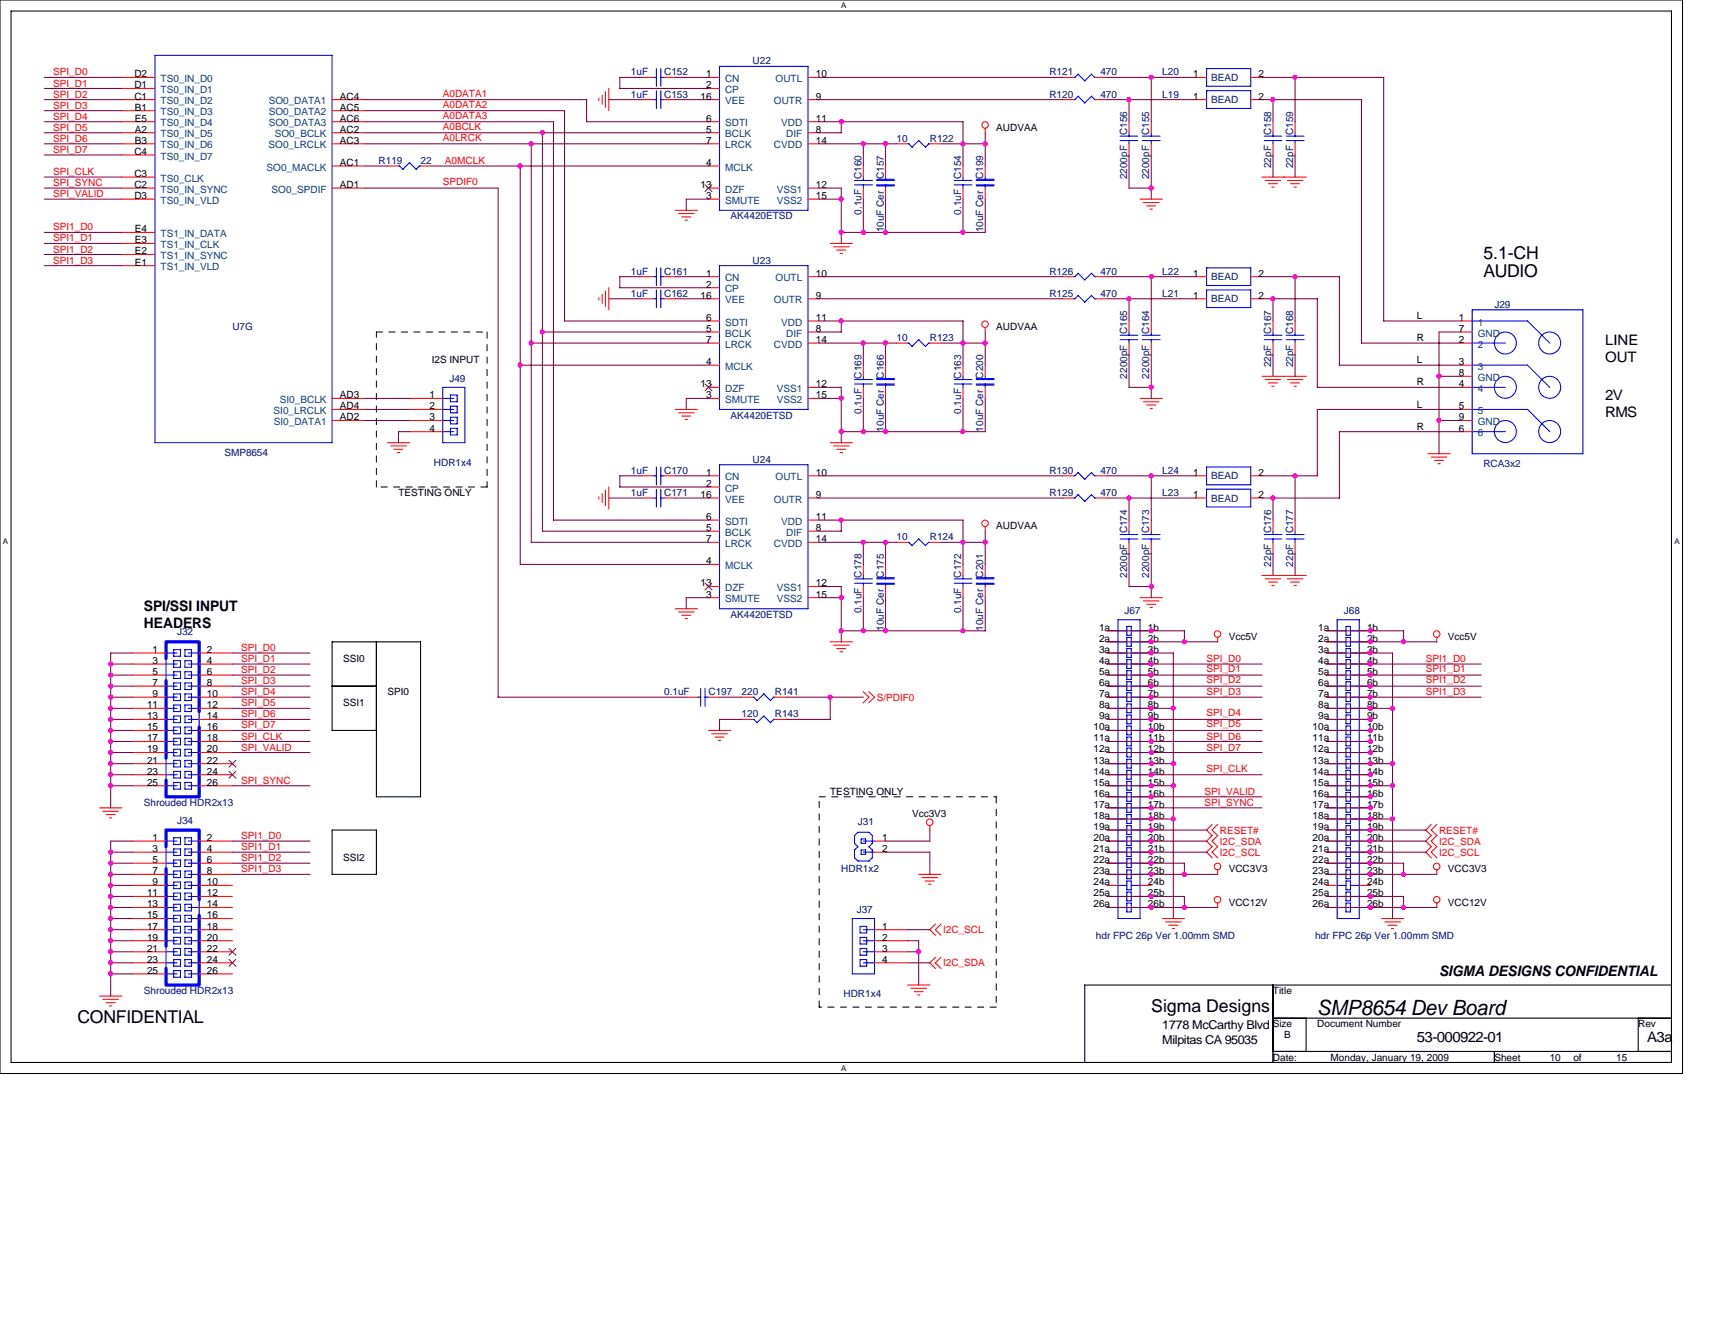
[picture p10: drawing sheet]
<svg xmlns="http://www.w3.org/2000/svg" width="279mm" height="216mm" viewBox="0 0 279 216" stroke-linecap="round" stroke-linejoin="round" font-family="sans-serif">
<defs><g id="words">
<text font-size="3.4" x="214.6" y="165.4">SMP8654 Dev Board</text>
<g font-size="2.9">
<text x="241.7" y="42.2">5.1-CH</text>
<text x="241.7" y="45.2">AUDIO</text>
<text x="12.6" y="166.7">CONFIDENTIAL</text>
<text x="187.6" y="164.9">Sigma Designs</text>
</g>
<g font-size="2.3">
<text x="261.5" y="56.2">LINE</text>
<text x="261.5" y="59">OUT</text>
<text x="261.5" y="65.2">2V</text>
<text x="261.5" y="68">RMS</text>
<text x="23.4" y="99.6">SPI/SSI INPUT</text>
<text x="23.4" y="102.3">HEADERS</text>
<text x="234.4" y="159">SIGMA DESIGNS CONFIDENTIAL</text>
<text x="230.8" y="169.8">53-000922-01</text>
<text x="268.3" y="169.8">A3a</text>
</g>
<g font-size="2">
<text x="189.4" y="167.7">1778 McCarthy Blvd</text>
<text x="189.4" y="170.2">Milpitas CA 95035</text>
</g>
<g font-size="1.6" fill="#000080">
<text x="122.6" y="10.5">U22</text>
<text x="102.8" y="12.3">1uF</text>
<text x="102.8" y="15.9">1uF</text>
<text x="108.2" y="12.3">C152</text>
<text x="108.2" y="15.9">C153</text>
<text x="171" y="12.3">R121</text>
<text x="171" y="15.9">R120</text>
<text x="179.3" y="12.3">470</text>
<text x="179.3" y="15.9">470</text>
<text x="189.4" y="12.3">L20</text>
<text x="189.4" y="15.9">L19</text>
<text x="197.3" y="13.2">BEAD</text>
<text x="197.3" y="16.8">BEAD</text>
<text x="146.1" y="23.1">10</text>
<text x="151.5" y="23.1">R122</text>
<text x="183.6" y="22" transform="rotate(-90 183.6 22)">C156</text>
<text x="187.2" y="22" transform="rotate(-90 187.2 22)">C155</text>
<text x="207.1" y="22" transform="rotate(-90 207.1 22)">C158</text>
<text x="210.7" y="22" transform="rotate(-90 210.7 22)">C159</text>
<text x="61.7" y="26.7">R119</text>
<text x="68.5" y="26.7">22</text>
<text x="140.4" y="29.2" transform="rotate(-90 140.4 29.2)">C160</text>
<text x="144" y="29.2" transform="rotate(-90 144 29.2)">C157</text>
<text x="156.6" y="29.2" transform="rotate(-90 156.6 29.2)">C154</text>
<text x="160.2" y="29.2" transform="rotate(-90 160.2 29.2)">C199</text>
<text x="183.6" y="29.2" transform="rotate(-90 183.6 29.2)">2200pF</text>
<text x="187.2" y="29.2" transform="rotate(-90 187.2 29.2)">2200pF</text>
<text x="207.1" y="27.4" transform="rotate(-90 207.1 27.4)">22pF</text>
<text x="210.7" y="27.4" transform="rotate(-90 210.7 27.4)">22pF</text>
<text x="119" y="35.8">AK4420ETSD</text>
<text x="140.4" y="35" transform="rotate(-90 140.4 35)">0.1uF</text>
<text x="156.6" y="35" transform="rotate(-90 156.6 35)">0.1uF</text>
<text x="144" y="37.9" transform="rotate(-90 144 37.9)">10uF Cer</text>
<text x="160.2" y="37.9" transform="rotate(-90 160.2 37.9)">10uF Cer</text>
<text x="102.8" y="44.8">1uF</text>
<text x="108.2" y="44.8">C161</text>
<text x="122.6" y="42.9">U23</text>
<text x="171" y="44.8">R126</text>
<text x="179.3" y="44.8">470</text>
<text x="189.4" y="44.8">L22</text>
<text x="197.3" y="45.7">BEAD</text>
<text x="37.9" y="53.8">U7G</text>
<text x="102.8" y="48.4">1uF</text>
<text x="108.2" y="48.4">C162</text>
<text x="171" y="48.4">R125</text>
<text x="179.3" y="48.4">470</text>
<text x="189.4" y="48.4">L21</text>
<text x="197.3" y="49.3">BEAD</text>
<text x="243.5" y="50.2">J29</text>
<text x="146.1" y="55.6">10</text>
<text x="151.5" y="55.6">R123</text>
<text x="183.6" y="54.5" transform="rotate(-90 183.6 54.5)">C165</text>
<text x="187.2" y="54.5" transform="rotate(-90 187.2 54.5)">C164</text>
<text x="207.1" y="59.9" transform="rotate(-90 207.1 59.9)">22pF</text>
<text x="207.1" y="54.5" transform="rotate(-90 207.1 54.5)">C167</text>
<text x="210.7" y="59.9" transform="rotate(-90 210.7 59.9)">22pF</text>
<text x="210.7" y="54.5" transform="rotate(-90 210.7 54.5)">C168</text>
<text x="73.2" y="62.3">J49</text>
<text x="140.4" y="61.7" transform="rotate(-90 140.4 61.7)">C169</text>
<text x="144" y="61.7" transform="rotate(-90 144 61.7)">C166</text>
<text x="156.6" y="61.7" transform="rotate(-90 156.6 61.7)">C163</text>
<text x="160.2" y="61.7" transform="rotate(-90 160.2 61.7)">C200</text>
<text x="183.6" y="61.7" transform="rotate(-90 183.6 61.7)">2200pF</text>
<text x="187.2" y="61.7" transform="rotate(-90 187.2 61.7)">2200pF</text>
<text x="119" y="68.2">AK4420ETSD</text>
<text x="140.4" y="67.4" transform="rotate(-90 140.4 67.4)">0.1uF</text>
<text x="144" y="70.3" transform="rotate(-90 144 70.3)">10uF Cer</text>
<text x="156.6" y="67.4" transform="rotate(-90 156.6 67.4)">0.1uF</text>
<text x="160.2" y="70.3" transform="rotate(-90 160.2 70.3)">10uF Cer</text>
<text x="36.6" y="74.3">SMP8654</text>
<text x="70.7" y="76">HDR1x4</text>
<text x="102.8" y="77.2">1uF</text>
<text x="108.2" y="77.2">C170</text>
<text x="122.6" y="75.4">U24</text>
<text x="171" y="77.2">R130</text>
<text x="179.3" y="77.2">470</text>
<text x="189.4" y="77.2">L24</text>
<text x="241.7" y="76.1">RCA3x2</text>
<text x="102.8" y="80.8">1uF</text>
<text x="108.2" y="80.8">C171</text>
<text x="171" y="80.8">R129</text>
<text x="179.3" y="80.8">470</text>
<text x="189.4" y="80.8">L23</text>
<text x="197.3" y="78.1">BEAD</text>
<text x="197.3" y="81.7">BEAD</text>
<text x="146.1" y="88">10</text>
<text x="151.5" y="88">R124</text>
<text x="183.6" y="86.9" transform="rotate(-90 183.6 86.9)">C174</text>
<text x="187.2" y="86.9" transform="rotate(-90 187.2 86.9)">C173</text>
<text x="207.1" y="86.9" transform="rotate(-90 207.1 86.9)">C176</text>
<text x="210.7" y="86.9" transform="rotate(-90 210.7 86.9)">C177</text>
<text x="140.4" y="94.1" transform="rotate(-90 140.4 94.1)">C178</text>
<text x="144" y="94.1" transform="rotate(-90 144 94.1)">C175</text>
<text x="156.6" y="94.1" transform="rotate(-90 156.6 94.1)">C172</text>
<text x="160.2" y="94.1" transform="rotate(-90 160.2 94.1)">C201</text>
<text x="183.6" y="94.1" transform="rotate(-90 183.6 94.1)">2200pF</text>
<text x="187.2" y="94.1" transform="rotate(-90 187.2 94.1)">2200pF</text>
<text x="207.1" y="92.3" transform="rotate(-90 207.1 92.3)">22pF</text>
<text x="210.7" y="92.3" transform="rotate(-90 210.7 92.3)">22pF</text>
<text x="119" y="100.7">AK4420ETSD</text>
<text x="140.4" y="99.9" transform="rotate(-90 140.4 99.9)">0.1uF</text>
<text x="156.6" y="99.9" transform="rotate(-90 156.6 99.9)">0.1uF</text>
<text x="183.2" y="100.1">J67</text>
<text x="218.9" y="100.1">J68</text>
<text x="28.9" y="103.5">J32</text>
<text x="144" y="102.8" transform="rotate(-90 144 102.8)">10uF Cer</text>
<text x="160.2" y="102.8" transform="rotate(-90 160.2 102.8)">10uF Cer</text>
<text x="108.2" y="113.3">0.1uF</text>
<text x="115.4" y="113.3">C197</text>
<text x="120.8" y="113.3">220</text>
<text x="126.2" y="113.3">R141</text>
<text x="120.8" y="116.9">120</text>
<text x="126.2" y="116.9">R143</text>
<text x="23.4" y="131.3">Shrouded HDR2x13</text>
<text x="28.9" y="134.2">J34</text>
<text x="139.8" y="134.4">J31</text>
<text x="137.1" y="142.1">HDR1x2</text>
<text x="139.6" y="148.8">J37</text>
<text x="178.5" y="153">hdr FPC 26p Ver 1.00mm SMD</text>
<text x="214.2" y="153">hdr FPC 26p Ver 1.00mm SMD</text>
<text x="23.4" y="162">Shrouded HDR2x13</text>
<text x="137.4" y="162.5">HDR1x4</text>
</g>
<g font-size="1.6" fill="#f00">
<text x="8.7" y="12.3">SPI_D0</text>
<text x="8.7" y="17.7">SPI_D3</text>
<text x="8.7" y="14.1">SPI_D1</text>
<text x="8.7" y="15.9">SPI_D2</text>
<text x="72.1" y="17.5">A0DATA2</text>
<text x="72.1" y="15.7">A0DATA1</text>
<text x="8.7" y="21.3">SPI_D5</text>
<text x="8.7" y="19.5">SPI_D4</text>
<text x="8.7" y="23.1">SPI_D6</text>
<text x="72.1" y="19.3">A0DATA3</text>
<text x="72.1" y="22.9">A0LRCK</text>
<text x="72.1" y="21.1">A0BCLK</text>
<text x="8.7" y="28.5">SPI_CLK</text>
<text x="8.7" y="24.9">SPI_D7</text>
<text x="72.5" y="26.7">A0MCLK</text>
<text x="8.7" y="32.1">SPI_VALID</text>
<text x="8.7" y="30.3">SPI_SYNC</text>
<text x="72.1" y="30.1">SPDIF0</text>
<text x="8.7" y="39.3">SPI1_D1</text>
<text x="8.7" y="41.1">SPI1_D2</text>
<text x="8.7" y="37.5">SPI1_D0</text>
<text x="8.7" y="42.9">SPI1_D3</text>
<text x="39.3" y="107.9">SPI_D1</text>
<text x="39.3" y="106.1">SPI_D0</text>
<text x="196.6" y="107.9">SPI_D0</text>
<text x="232.3" y="107.9">SPI1_D0</text>
<text x="39.3" y="113.3">SPI_D4</text>
<text x="39.3" y="109.7">SPI_D2</text>
<text x="39.3" y="111.5">SPI_D3</text>
<text x="196.6" y="111.3">SPI_D2</text>
<text x="196.6" y="109.5">SPI_D1</text>
<text x="196.6" y="113.3">SPI_D3</text>
<text x="232.3" y="109.5">SPI1_D1</text>
<text x="232.3" y="113.3">SPI1_D3</text>
<text x="232.3" y="111.3">SPI1_D2</text>
<text x="39.3" y="118.7">SPI_D7</text>
<text x="39.3" y="116.9">SPI_D6</text>
<text x="39.3" y="115.1">SPI_D5</text>
<text x="142.8" y="114.2">S/PDIF0</text>
<text x="196.6" y="118.5">SPI_D5</text>
<text x="196.6" y="116.7">SPI_D4</text>
<text x="39.3" y="120.5">SPI_CLK</text>
<text x="39.3" y="122.3">SPI_VALID</text>
<text x="196.6" y="125.7">SPI_CLK</text>
<text x="196.6" y="120.5">SPI_D6</text>
<text x="196.6" y="122.3">SPI_D7</text>
<text x="39.3" y="127.7">SPI_SYNC</text>
<text x="196.2" y="131.3">SPI_SYNC</text>
<text x="196.2" y="129.5">SPI_VALID</text>
<text x="39.3" y="136.7">SPI1_D0</text>
<text x="198.7" y="137.6">I2C_SDA</text>
<text x="198.7" y="135.8">RESET#</text>
<text x="234.4" y="135.8">RESET#</text>
<text x="234.4" y="137.6">I2C_SDA</text>
<text x="39.3" y="140.3">SPI1_D2</text>
<text x="39.3" y="142.1">SPI1_D3</text>
<text x="39.3" y="138.5">SPI1_D1</text>
<text x="198.7" y="139.4">I2C_SCL</text>
<text x="234.4" y="139.4">I2C_SCL</text>
<text x="153.6" y="152.1">I2C_SCL</text>
<text x="153.6" y="157.5">I2C_SDA</text>
</g>
<g font-size="1.6">
<text x="21.9" y="12.6">D2</text>
<text x="21.9" y="14.4">D1</text>
<text x="21.9" y="16.2">C1</text>
<text x="55.4" y="16.2">AC4</text>
<text x="114.1" y="16.2">16</text>
<text x="115" y="12.6">1</text>
<text x="115" y="14.4">2</text>
<text x="132.9" y="16.2">9</text>
<text x="132.9" y="12.6">10</text>
<text x="194.4" y="12.6">1</text>
<text x="194.4" y="16.2">1</text>
<text x="205" y="12.6">2</text>
<text x="205" y="16.2">2</text>
<text x="22" y="18">B1</text>
<text x="22" y="19.8">E5</text>
<text x="22" y="21.6">A2</text>
<text x="22" y="23.4">B3</text>
<text x="55.4" y="21.6">AC2</text>
<text x="55.4" y="23.4">AC3</text>
<text x="55.4" y="18">AC5</text>
<text x="55.4" y="19.8">AC6</text>
<text x="115" y="21.6">5</text>
<text x="115" y="19.8">6</text>
<text x="115" y="23.4">7</text>
<text x="132.9" y="21.6">8</text>
<text x="132.9" y="19.8">11</text>
<text x="132.9" y="23.4">14</text>
<text x="162.3" y="21.3">AUDVAA</text>
<text x="21.9" y="25.2">C4</text>
<text x="21.9" y="28.8">C3</text>
<text x="55.4" y="27">AC1</text>
<text x="115" y="27">4</text>
<text x="21.9" y="30.6">C2</text>
<text x="21.9" y="32.4">D3</text>
<text x="55.4" y="30.6">AD1</text>
<text x="114.1" y="30.6">13</text>
<text x="115" y="32.4">3</text>
<text x="132.9" y="30.6">12</text>
<text x="132.9" y="32.4">15</text>
<text x="22" y="37.8">E4</text>
<text x="22" y="39.6">E3</text>
<text x="22" y="41.4">E2</text>
<text x="22" y="43.3">E1</text>
<text x="115" y="45.1">1</text>
<text x="115" y="46.9">2</text>
<text x="132.9" y="45.1">10</text>
<text x="194.4" y="45.1">1</text>
<text x="205" y="45.1">2</text>
<text x="114.1" y="48.7">16</text>
<text x="115" y="52.3">6</text>
<text x="132.9" y="48.7">9</text>
<text x="132.9" y="52.3">11</text>
<text x="162.3" y="53.8">AUDVAA</text>
<text x="194.4" y="48.7">1</text>
<text x="205" y="48.7">2</text>
<text x="230.8" y="52">L</text>
<text x="237.7" y="52.3">1</text>
<text x="70.3" y="59.2">I2S INPUT</text>
<text x="115" y="59.5">4</text>
<text x="115" y="54.1">5</text>
<text x="115" y="55.9">7</text>
<text x="132.9" y="54.1">8</text>
<text x="132.9" y="55.9">14</text>
<text x="230.8" y="55.6">R</text>
<text x="230.8" y="59.2">L</text>
<text x="237.7" y="55.9">2</text>
<text x="237.7" y="59.5">3</text>
<text x="237.7" y="54.1">7</text>
<text x="55.4" y="64.9">AD3</text>
<text x="70" y="64.9">1</text>
<text x="114.1" y="63.1">13</text>
<text x="115" y="64.9">3</text>
<text x="132.9" y="63.1">12</text>
<text x="132.9" y="64.9">15</text>
<text x="230.8" y="62.8">R</text>
<text x="237.7" y="63.1">4</text>
<text x="237.7" y="61.3">8</text>
<text x="55.4" y="66.7">AD4</text>
<text x="55.4" y="68.5">AD2</text>
<text x="70" y="66.7">2</text>
<text x="70" y="68.5">3</text>
<text x="70" y="70.3">4</text>
<text x="230.8" y="70">R</text>
<text x="230.8" y="66.4">L</text>
<text x="237.7" y="66.7">5</text>
<text x="237.7" y="70.3">6</text>
<text x="237.7" y="68.5">9</text>
<text x="115" y="77.5">1</text>
<text x="132.9" y="77.5">10</text>
<text x="194.4" y="77.5">1</text>
<text x="205" y="77.5">2</text>
<text x="64.9" y="80.8">TESTING ONLY</text>
<text x="114.1" y="81.1">16</text>
<text x="115" y="79.3">2</text>
<text x="132.9" y="81.1">9</text>
<text x="194.4" y="81.1">1</text>
<text x="205" y="81.1">2</text>
<text x="115" y="86.5">5</text>
<text x="115" y="84.7">6</text>
<text x="115" y="88.3">7</text>
<text x="132.9" y="86.5">8</text>
<text x="132.9" y="84.7">11</text>
<text x="132.9" y="88.3">14</text>
<text x="162.3" y="86.2">AUDVAA</text>
<text x="114.1" y="95.5">13</text>
<text x="115" y="91.9">4</text>
<text x="132.9" y="95.5">12</text>
<text x="115" y="97.4">3</text>
<text x="132.9" y="97.4">15</text>
<text x="24.9" y="106.4">1</text>
<text x="33.7" y="106.4">2</text>
<text x="55.9" y="107.9">SSI0</text>
<text x="179" y="102.8">1a</text>
<text x="179" y="104.6">2a</text>
<text x="179" y="106.4">3a</text>
<text x="187" y="102.8">1b</text>
<text x="187" y="104.6">2b</text>
<text x="187" y="106.4">3b</text>
<text x="200.2" y="104.3">Vcc5V</text>
<text x="214.8" y="102.8">1a</text>
<text x="214.8" y="104.6">2a</text>
<text x="214.8" y="106.4">3a</text>
<text x="222.7" y="102.8">1b</text>
<text x="222.7" y="104.6">2b</text>
<text x="222.7" y="106.4">3b</text>
<text x="235.9" y="104.3">Vcc5V</text>
<text x="24.9" y="108.2">3</text>
<text x="24.9" y="110">5</text>
<text x="24.9" y="111.8">7</text>
<text x="24.9" y="113.6">9</text>
<text x="33.7" y="108.2">4</text>
<text x="33.7" y="110">6</text>
<text x="33.7" y="111.8">8</text>
<text x="33.7" y="113.6">10</text>
<text x="63.1" y="113.3">SPI0</text>
<text x="179" y="108.2">4a</text>
<text x="179" y="110">5a</text>
<text x="179" y="111.8">6a</text>
<text x="179" y="113.6">7a</text>
<text x="187" y="108.2">4b</text>
<text x="187" y="110">5b</text>
<text x="187" y="111.8">6b</text>
<text x="187" y="113.6">7b</text>
<text x="214.8" y="108.2">4a</text>
<text x="214.8" y="110">5a</text>
<text x="214.8" y="111.8">6a</text>
<text x="214.8" y="113.6">7a</text>
<text x="222.7" y="108.2">4b</text>
<text x="222.7" y="110">5b</text>
<text x="222.7" y="111.8">6b</text>
<text x="222.7" y="113.6">7b</text>
<text x="24" y="115.4">11</text>
<text x="24" y="117.2">13</text>
<text x="24" y="119">15</text>
<text x="33.7" y="115.4">12</text>
<text x="33.7" y="117.2">14</text>
<text x="33.7" y="119">16</text>
<text x="55.9" y="115.1">SSI1</text>
<text x="178.1" y="119">10a</text>
<text x="179" y="115.4">8a</text>
<text x="179" y="117.2">9a</text>
<text x="187" y="115.4">8b</text>
<text x="187" y="117.2">9b</text>
<text x="187" y="119">10b</text>
<text x="213.8" y="119">10a</text>
<text x="214.8" y="115.4">8a</text>
<text x="214.8" y="117.2">9a</text>
<text x="222.7" y="115.4">8b</text>
<text x="222.7" y="117.2">9b</text>
<text x="222.7" y="119">10b</text>
<text x="24" y="120.8">17</text>
<text x="24" y="122.6">19</text>
<text x="24" y="124.4">21</text>
<text x="33.7" y="120.8">18</text>
<text x="33.7" y="122.6">20</text>
<text x="33.7" y="124.4">22</text>
<text x="178.1" y="120.8">11a</text>
<text x="178.1" y="122.6">12a</text>
<text x="178.1" y="124.4">13a</text>
<text x="187" y="120.8">11b</text>
<text x="187" y="122.6">12b</text>
<text x="187" y="124.4">13b</text>
<text x="213.8" y="120.8">11a</text>
<text x="213.8" y="122.6">12a</text>
<text x="213.8" y="124.4">13a</text>
<text x="222.7" y="120.8">11b</text>
<text x="222.7" y="122.6">12b</text>
<text x="222.7" y="124.4">13b</text>
<text x="24" y="126.2">23</text>
<text x="24" y="128">25</text>
<text x="33.7" y="126.2">24</text>
<text x="33.7" y="128">26</text>
<text x="135.3" y="129.5">TESTING ONLY</text>
<text x="178.1" y="126.2">14a</text>
<text x="178.1" y="128">15a</text>
<text x="178.1" y="129.8">16a</text>
<text x="178.1" y="131.6">17a</text>
<text x="187" y="126.2">14b</text>
<text x="187" y="128">15b</text>
<text x="187" y="129.8">16b</text>
<text x="187" y="131.6">17b</text>
<text x="213.8" y="126.2">14a</text>
<text x="213.8" y="128">15a</text>
<text x="213.8" y="129.8">16a</text>
<text x="213.8" y="131.6">17a</text>
<text x="222.7" y="126.2">14b</text>
<text x="222.7" y="128">15b</text>
<text x="222.7" y="129.8">16b</text>
<text x="222.7" y="131.6">17b</text>
<text x="24.9" y="137">1</text>
<text x="33.7" y="137">2</text>
<text x="143.7" y="137">1</text>
<text x="148.6" y="133.1">Vcc3V3</text>
<text x="178.1" y="133.4">18a</text>
<text x="178.1" y="135.2">19a</text>
<text x="178.1" y="137">20a</text>
<text x="187" y="133.4">18b</text>
<text x="187" y="135.2">19b</text>
<text x="187" y="137">20b</text>
<text x="213.8" y="133.4">18a</text>
<text x="213.8" y="135.2">19a</text>
<text x="213.8" y="137">20a</text>
<text x="222.7" y="133.4">18b</text>
<text x="222.7" y="135.2">19b</text>
<text x="222.7" y="137">20b</text>
<text x="24.9" y="138.8">3</text>
<text x="24.9" y="140.6">5</text>
<text x="24.9" y="142.5">7</text>
<text x="33.7" y="138.8">4</text>
<text x="33.7" y="140.6">6</text>
<text x="33.7" y="142.5">8</text>
<text x="55.9" y="140.3">SSI2</text>
<text x="143.7" y="138.8">2</text>
<text x="178.1" y="138.8">21a</text>
<text x="178.1" y="140.6">22a</text>
<text x="178.1" y="142.5">23a</text>
<text x="187" y="138.8">21b</text>
<text x="187" y="140.6">22b</text>
<text x="187" y="142.5">23b</text>
<text x="200.2" y="142.1">VCC3V3</text>
<text x="213.8" y="138.8">21a</text>
<text x="213.8" y="140.6">22a</text>
<text x="213.8" y="142.5">23a</text>
<text x="222.7" y="138.8">21b</text>
<text x="222.7" y="140.6">22b</text>
<text x="222.7" y="142.5">23b</text>
<text x="235.9" y="142.1">VCC3V3</text>
<text x="24" y="146">11</text>
<text x="24" y="147.8">13</text>
<text x="24" y="149.6">15</text>
<text x="24.9" y="144.3">9</text>
<text x="33.7" y="144.3">10</text>
<text x="33.7" y="146">12</text>
<text x="33.7" y="147.8">14</text>
<text x="33.7" y="149.6">16</text>
<text x="178.1" y="144.3">24a</text>
<text x="178.1" y="146">25a</text>
<text x="178.1" y="147.8">26a</text>
<text x="187" y="144.3">24b</text>
<text x="187" y="146">25b</text>
<text x="187" y="147.8">26b</text>
<text x="200.2" y="147.6">VCC12V</text>
<text x="213.8" y="144.3">24a</text>
<text x="213.8" y="146">25a</text>
<text x="213.8" y="147.8">26a</text>
<text x="222.7" y="144.3">24b</text>
<text x="222.7" y="146">25b</text>
<text x="222.7" y="147.8">26b</text>
<text x="235.9" y="147.6">VCC12V</text>
<text x="24" y="151.5">17</text>
<text x="24" y="153.3">19</text>
<text x="24" y="155.1">21</text>
<text x="33.7" y="151.5">18</text>
<text x="33.7" y="153.3">20</text>
<text x="33.7" y="155.1">22</text>
<text x="143.7" y="151.5">1</text>
<text x="143.7" y="153.3">2</text>
<text x="143.7" y="155.1">3</text>
<text x="24" y="156.9">23</text>
<text x="24" y="158.7">25</text>
<text x="33.7" y="156.9">24</text>
<text x="33.7" y="158.7">26</text>
<text x="143.7" y="156.9">4</text>
<text x="207.4" y="162">Title</text>
<text x="207.4" y="167.4">Size</text>
<text x="214.6" y="167.4">Document Number</text>
<text x="266.9" y="167.4">Rev</text>
<text x="207.4" y="172.8">Date:</text>
<text x="209.2" y="169.2">B</text>
<text x="216.8" y="172.8">Monday, January 19, 2009</text>
<text x="243.5" y="172.8">Sheet</text>
<text x="252.5" y="172.8">10</text>
<text x="256.3" y="172.8">of</text>
<text x="263.3" y="172.8">15</text>
</g>
<g font-size="1.6" fill="#004080">
<text x="26.2" y="13.4">TS0_IN_D0</text>
<text x="26.2" y="15.2">TS0_IN_D1</text>
<text x="26.2" y="17">TS0_IN_D2</text>
<text x="43.8" y="17">SO0_DATA1</text>
<text x="118.1" y="13.4">CN</text>
<text x="118.1" y="15.2">CP</text>
<text x="118.1" y="17">VEE</text>
<text x="126.1" y="17">OUTR</text>
<text x="126.4" y="13.4">OUTL</text>
<text x="26.2" y="18.8">TS0_IN_D3</text>
<text x="26.2" y="20.6">TS0_IN_D4</text>
<text x="26.2" y="22.4">TS0_IN_D5</text>
<text x="43.8" y="18.8">SO0_DATA2</text>
<text x="43.8" y="20.6">SO0_DATA3</text>
<text x="44.8" y="22.4">SO0_BCLK</text>
<text x="118.1" y="22.4">BCLK</text>
<text x="118.1" y="20.6">SDTI</text>
<text x="127.3" y="20.6">VDD</text>
<text x="128.1" y="22.4">DIF</text>
<text x="26.2" y="24.2">TS0_IN_D6</text>
<text x="26.2" y="26">TS0_IN_D7</text>
<text x="26.2" y="29.6">TS0_CLK</text>
<text x="43.4" y="27.8">SO0_MACLK</text>
<text x="43.8" y="24.2">SO0_LRCLK</text>
<text x="118.1" y="27.8">MCLK</text>
<text x="118.1" y="24.2">LRCK</text>
<text x="126.1" y="24.2">CVDD</text>
<text x="26.2" y="31.4">TS0_IN_SYNC</text>
<text x="26.2" y="33.2">TS0_IN_VLD</text>
<text x="44.2" y="31.4">SO0_SPDIF</text>
<text x="118.1" y="33.2">SMUTE</text>
<text x="118.1" y="31.4">DZF</text>
<text x="126.6" y="31.4">VSS1</text>
<text x="126.6" y="33.2">VSS2</text>
<text x="26.2" y="38.6">TS1_IN_DATA</text>
<text x="26.2" y="40.4">TS1_IN_CLK</text>
<text x="26.2" y="42.2">TS1_IN_SYNC</text>
<text x="26.2" y="44">TS1_IN_VLD</text>
<text x="118.1" y="45.8">CN</text>
<text x="118.1" y="47.6">CP</text>
<text x="126.4" y="45.8">OUTL</text>
<text x="118.1" y="53">SDTI</text>
<text x="118.1" y="49.4">VEE</text>
<text x="126.1" y="49.4">OUTR</text>
<text x="127.3" y="53">VDD</text>
<text x="240.7" y="53">1</text>
<text x="118.1" y="54.8">BCLK</text>
<text x="118.1" y="56.6">LRCK</text>
<text x="126.1" y="56.6">CVDD</text>
<text x="128.1" y="54.8">DIF</text>
<text x="240.7" y="56.6">2</text>
<text x="240.7" y="54.8">GND</text>
<text x="45.6" y="65.7">SI0_BCLK</text>
<text x="118.1" y="65.7">SMUTE</text>
<text x="118.1" y="60.2">MCLK</text>
<text x="118.1" y="63.9">DZF</text>
<text x="126.6" y="63.9">VSS1</text>
<text x="126.6" y="65.7">VSS2</text>
<text x="240.7" y="60.2">3</text>
<text x="240.7" y="63.9">4</text>
<text x="240.7" y="62.1">GND</text>
<text x="44.6" y="67.5">SI0_LRCLK</text>
<text x="44.6" y="69.3">SI0_DATA1</text>
<text x="240.7" y="67.5">5</text>
<text x="240.7" y="71.1">6</text>
<text x="240.7" y="69.3">GND</text>
<text x="118.1" y="78.3">CN</text>
<text x="118.1" y="80.1">CP</text>
<text x="118.1" y="81.9">VEE</text>
<text x="126.1" y="81.9">OUTR</text>
<text x="126.4" y="78.3">OUTL</text>
<text x="118.1" y="87.3">BCLK</text>
<text x="118.1" y="85.5">SDTI</text>
<text x="118.1" y="89.1">LRCK</text>
<text x="126.1" y="89.1">CVDD</text>
<text x="127.3" y="85.5">VDD</text>
<text x="128.1" y="87.3">DIF</text>
<text x="118.1" y="92.7">MCLK</text>
<text x="118.1" y="98.1">SMUTE</text>
<text x="118.1" y="96.3">DZF</text>
<text x="126.6" y="96.3">VSS1</text>
<text x="126.6" y="98.1">VSS2</text>
</g>
<g font-size="1.3">
<text x="137.1" y="1.4">A</text>
<text x=".5" y="88.6">A</text>
<text x="272.8" y="88.6">A</text>
<text x="137.1" y="174.5">A</text>
</g>
</g></defs>
<path d="M0 0h274.1v174.9h-274.1zM1.8 1.8h270.5v171.3h-270.5z" fill="none" stroke="#000" stroke-width=".17"/>
<g fill="#fff">
<path d="M137.1 .2h.8v1.4h-.8z"/>
<path d="M137.1 173.3h.8v1.5h-.8z"/>
<path d="M.5 87.5h.8v1.4h-.8z"/>
<path d="M272.8 87.5h.8v1.4h-.8z"/>
</g>
<path d="M54.1 111.8h7.2M61.3 104.6v25.2h7.2v-25.2h-14.4v14.4h7.2M54.1 135.3h7.2v7.2h-7.2zM176.7 160.5h95.6v12.6h-95.6zM207.4 171.3h64.9M207.4 160.5v12.6M207.4 165.9h64.9M212.8 165.9v5.4M243.5 171.3v1.8M266.9 165.9v5.4" fill="none" stroke="#000" stroke-width=".17"/>
<path d="M61.3 54.1h18.1M79.4 54.1v25.3M61.3 79.4v-25.3M79.4 79.4h-18.1M133.5 129.8h28.8M162.3 129.8v34.3M133.5 164.1v-34.3M162.3 164.1h-28.8" fill="none" stroke="#000" stroke-width=".16" stroke-dasharray="1 1 1 1 1 1 1 1"/>
<g fill="none" stroke="#f00" stroke-width=".17">
<path d="M19.8 12.6h5.5M19.8 16.2h5.5M19.8 18h5.5M19.8 19.8h5.5M19.8 14.4h5.5M54.1 16.2h5.4M54.1 18h5.4M54.1 19.8h5.4M97.6 16v.4M98.1 15.5v1.5M98.6 14.9v2.6M99.2 14.4v3.6"/>
<path d="M104.6 12.6h1.8M104.6 16.2h1.8M108.2 12.6h1.8M108.2 16.2h1.8M115.4 12.6h1.8M115.4 16.2h1.8M115.4 19.8h1.8M115.4 14.4h1.8M131.6 12.6h1.9M131.6 16.2h1.9M131.6 19.8h1.9M173.1 12.6h1.8"/>
<path d="M173.1 16.2h1.8M178.5 12.6h1.8M178.5 16.2h1.8M183.9 19.8v1.8M187.6 19.8v1.8M194.8 12.6h1.8M194.8 16.2h1.8M203.8 12.6h1.8M203.8 16.2h1.8M207.4 19.8v1.8M211 19.8v1.8M19.8 32.4h5.5"/>
<path d="M19.8 28.9h5.5M19.8 39.7h5.5M19.8 21.6h5.5M19.8 23.4h5.5M19.8 30.6h5.5M19.8 25.3h5.5M19.8 37.9h5.5M54.1 27.1h5.4M54.1 21.6h5.4M54.1 23.4h5.4M54.1 30.6h5.4M63.1 27.1h1.8"/>
<path d="M68.5 27.1h1.8M110 34.3h3.6M110.6 34.8h2.5M111.1 35.3h1.4M111.6 35.9h.4M115.4 32.4h1.8M115.4 27.1h1.8M115.4 21.6h1.8M115.4 23.4h1.8M115.4 30.6h1.8M131.6 32.4h1.9M131.6 21.6h1.9"/>
<path d="M131.6 23.4h1.9M131.6 30.6h1.9M135.3 39.7h3.6M140.7 27.1v1.8M140.7 30.6v1.8M144.3 27.1v1.8M144.3 30.6v1.8M146.1 23.4h1.8M151.5 23.4h1.8M156.9 27.1v1.8M156.9 30.6v1.8M160.5 20.9v.8"/>
<path d="M160.5 27.1v1.8M160.5 30.6v1.8M183.9 23.4v1.9M185.7 32.4h3.7M186.3 33h2.5M186.8 33.5h1.5M187.4 34.1h.3M187.6 23.4v1.9M205.6 28.9h7.2M206.1 29.4h2.6M206.7 29.9h1.4M207.2 30.5h.4"/>
<path d="M207.4 23.4v1.9M209.7 29.4h2.6M210.2 29.9h1.5M210.8 30.5h.4M211 23.4v1.9M19.8 41.5h5.5M19.8 43.3h5.5M97.6 48.5v.4M98.1 48v1.4M98.6 47.4v2.6M99.2 46.9v3.6M104.6 45.1h1.8"/>
<path d="M104.6 48.7h1.8M108.2 45.1h1.8M108.2 48.7h1.8M115.4 45.1h1.8M115.4 46.9h1.8M115.4 59.5h1.8M115.4 54.1h1.8M115.4 52.3h1.8M115.4 55.9h1.8M115.4 48.7h1.8M131.6 45.1h1.9M131.6 54.1h1.9"/>
<path d="M131.6 52.3h1.9M131.6 55.9h1.9M131.6 48.7h1.9M135.8 40.2h2.5M136.3 40.7h1.5M136.9 41.3h.4M140.7 59.5v1.8M144.3 59.5v1.8M146.1 55.9h1.8M151.5 55.9h1.8M156.9 59.5v1.8M160.5 53.4v.7"/>
<path d="M160.5 59.5v1.8M173.1 45.1h1.8M173.1 48.7h1.8M178.5 45.1h1.8M178.5 48.7h1.8M183.9 52.3v1.8M183.9 55.9v1.8M187.6 52.3v1.8M187.6 55.9v1.8M194.8 45.1h1.8M194.8 48.7h1.8M203.8 45.1h1.8"/>
<path d="M203.8 48.7h1.8M207.4 52.3v1.8M207.4 55.9v1.8M211 52.3v1.8M211 55.9v1.8M238 59.5h1.8M238 54.1h1.8M238 52.3h1.8M238 55.9h1.8M54.1 64.9h5.4M54.1 66.7h5.4M54.1 68.5h5.4"/>
<path d="M63.1 72.1h3.6M63.6 72.7h2.6M64.2 73.2h1.4M64.7 73.7h.4M66.7 64.9h5.4M66.7 66.7h5.4M66.7 68.5h5.4M66.7 70.3h5.4M98.6 79.9v2.5M99.2 79.3v3.7M104.6 77.5h1.8M108.2 77.5h1.8"/>
<path d="M110 66.7h3.6M110.6 67.3h2.5M111.1 67.8h1.4M111.6 68.3h.4M115.4 64.9h1.8M115.4 63.1h1.8M115.4 77.5h1.8M115.4 79.4h1.8M131.6 64.9h1.9M131.6 63.1h1.9M131.6 77.5h1.9M135.3 72.1h3.6"/>
<path d="M135.8 72.7h2.5M136.3 73.2h1.5M136.9 73.7h.4M140.7 63.1v1.8M144.3 63.1v1.8M156.9 63.1v1.8M160.5 63.1v1.8M173.1 77.5h1.8M178.5 77.5h1.8M185.7 64.9h3.7M186.3 65.5h2.5M186.8 66h1.5"/>
<path d="M187.4 66.5h.3M194.8 77.5h1.8M203.8 77.5h1.8M205.6 61.3h7.2M206.1 61.8h2.6M206.7 62.4h1.4M207.2 62.9h.4M209.7 61.8h2.6M210.2 62.4h1.5M210.8 62.9h.4M232.6 73.9h3.7M233.2 74.5h2.5"/>
<path d="M233.7 75h1.5M234.3 75.6h.3M238 61.3h1.8M238 66.7h1.8M238 63.1h1.8M238 68.5h1.8M238 70.3h1.8M97.6 80.9v.4M98.1 80.4v1.5M104.6 81.2h1.8M108.2 81.2h1.8M110 99.2h3.6"/>
<path d="M110.6 99.7h2.5M115.4 97.4h1.8M115.4 81.2h1.8M115.4 88.4h1.8M115.4 92h1.8M115.4 86.6h1.8M115.4 84.8h1.8M115.4 95.6h1.8M131.6 97.4h1.9M131.6 81.2h1.9M131.6 88.4h1.9M131.6 86.6h1.9"/>
<path d="M131.6 84.8h1.9M131.6 95.6h1.9M140.7 92v1.8M140.7 95.6v1.8M144.3 92v1.8M144.3 95.6v1.8M146.1 88.4h1.8M151.5 88.4h1.8M156.9 92v1.8M156.9 95.6v1.8M160.5 85.8v.8M160.5 92v1.8"/>
<path d="M160.5 95.6v1.8M173.1 81.2h1.8M178.5 81.2h1.8M183.9 84.8v1.8M183.9 88.4v1.8M185.7 97.4h3.7M186.3 97.9h2.5M186.8 98.5h1.5M187.4 99h.3M187.6 84.8v1.8M187.6 88.4v1.8M194.8 81.2h1.8"/>
<path d="M203.8 81.2h1.8M205.6 93.8h7.2M206.1 94.3h2.6M206.7 94.8h1.4M207.2 95.4h.4M207.4 84.8v1.8M207.4 88.4v1.8M209.7 94.3h2.6M210.2 94.8h1.5M210.8 95.4h.4M211 84.8v1.8M211 88.4v1.8"/>
<path d="M21.6 119h5.5M21.6 106.4h5.5M21.6 108.2h5.5M21.6 110h5.5M21.6 111.8h5.5M21.6 113.6h5.5M21.6 115.4h5.5M21.6 117.2h5.5M32.4 119h5.5M32.4 106.4h5.5M32.4 108.2h5.5M32.4 110h5.5"/>
<path d="M32.4 111.8h5.5M32.4 113.6h5.5M32.4 115.4h5.5M32.4 117.2h5.5M111.1 100.3h1.4M111.6 100.8h.4M111.8 113.6h1.8M115.4 119h3.6M115.4 113.6h1.8M116 119.6h2.5M120.8 113.6h1.8M120.8 117.2h1.8"/>
<path d="M126.2 113.6h1.8M126.2 117.2h1.8M135.3 104.6h3.6M135.8 105.1h2.5M136.3 105.7h1.5M136.9 106.2h.4M140.6 112.7l1 .9-1 .9M141.5 112.7l1 .9-1 .9M180.3 119h1.8M180.3 104.6h1.8M180.3 102.8h1.8M180.3 106.4h1.8"/>
<path d="M180.3 108.2h1.8M180.3 110h1.8M180.3 111.8h1.8M180.3 113.6h1.8M180.3 115.4h1.8M180.3 117.2h1.8M185.7 119h1.9M185.7 104.6h1.9M185.7 102.8h1.9M185.7 106.4h1.9M185.7 108.2h1.9M185.7 110h1.9"/>
<path d="M185.7 111.8h1.9M185.7 113.6h1.9M185.7 115.4h1.9M185.7 117.2h1.9M198.4 103.9v.7M216 119h1.8M216 104.6h1.8M216 102.8h1.8M216 106.4h1.8M216 108.2h1.8M216 110h1.8M216 111.8h1.8"/>
<path d="M216 113.6h1.8M216 115.4h1.8M216 117.2h1.8M221.4 119h1.9M221.4 104.6h1.9M221.4 102.8h1.9M221.4 106.4h1.9M221.4 108.2h1.9M221.4 110h1.9M221.4 111.8h1.9M221.4 113.6h1.9M221.4 115.4h1.9"/>
<path d="M221.4 117.2h1.9M234.1 103.9v.7M16.2 131.6h3.7M16.8 132.2h2.5M17.3 132.7h1.5M17.8 133.3h.4M21.6 120.8h5.5M21.6 122.6h5.5M21.6 124.4h5.5M21.6 126.2h5.5M21.6 128h5.5M21.6 137.1h5.5"/>
<path d="M21.6 138.9h5.5M32.4 120.8h5.5M32.4 122.6h5.5M32.4 124.4h5.5M32.4 126.2h5.5M32.4 128h5.5M32.4 137.1h5.5M32.4 138.9h5.5M116.5 120.1h1.4M117 120.6h.4M142.5 137.1h1.8M142.5 138.9h1.8"/>
<path d="M151.5 134.5v.8M180.3 131.6h1.8M180.3 120.8h1.8M180.3 122.6h1.8M180.3 124.4h1.8M180.3 126.2h1.8M180.3 128h1.8M180.3 129.8h1.8M180.3 133.5h1.8M180.3 135.3h1.8M180.3 137.1h1.8M180.3 138.9h1.8"/>
<path d="M185.7 131.6h1.9M185.7 120.8h1.9M185.7 122.6h1.9M185.7 124.4h1.9M185.7 126.2h1.9M185.7 128h1.9M185.7 129.8h1.9M185.7 133.5h1.9M185.7 135.3h1.9M185.7 137.1h1.9M185.7 138.9h1.9M197.5 137.9l-.9 1 .9 .9"/>
<path d="M197.5 136.1l-.9 1 .9 .9M197.5 134.3l-.9 1 .9 .9M198.4 137.9l-.9 1 .9 .9M198.4 136.1l-.9 1 .9 .9M198.4 134.3l-.9 1 .9 .9M216 131.6h1.8M216 120.8h1.8M216 122.6h1.8M216 124.4h1.8M216 126.2h1.8M216 128h1.8M216 129.8h1.8"/>
<path d="M216 133.5h1.8M216 135.3h1.8M216 137.1h1.8M216 138.9h1.8M221.4 131.6h1.9M221.4 120.8h1.9M221.4 122.6h1.9M221.4 124.4h1.9M221.4 126.2h1.9M221.4 128h1.9M221.4 129.8h1.9M221.4 133.5h1.9"/>
<path d="M221.4 135.3h1.9M221.4 137.1h1.9M221.4 138.9h1.9M233.2 134.3l-.9 1 .9 .9M233.2 137.9l-.9 1 .9 .9M233.2 136.1l-.9 1 .9 .9M234.1 134.3l-.9 1 .9 .9M234.1 137.9l-.9 1 .9 .9M234.1 136.1l-.9 1 .9 .9M21.6 142.5h5.5M21.6 149.7h5.5M21.6 140.7h5.5"/>
<path d="M21.6 144.3h5.5M21.6 146.1h5.5M21.6 147.9h5.5M21.6 151.5h5.5M21.6 153.3h5.5M21.6 155.1h5.5M21.6 156.9h5.5M21.6 158.7h5.5M32.4 142.5h5.5M32.4 149.7h5.5M32.4 140.7h5.5M32.4 144.3h5.5"/>
<path d="M32.4 146.1h5.5M32.4 147.9h5.5M32.4 151.5h5.5M32.4 153.3h5.5M32.4 155.1h5.5M32.4 156.9h5.5M32.4 158.7h5.5M142.5 151.5h5.4M142.5 153.3h5.4M142.5 155.1h5.4M142.5 156.9h5.4M149.7 142.5h3.6"/>
<path d="M150.2 143h2.6M150.7 143.6h1.5M151.3 144.1h.4M152.4 150.6l-.9 .9 .9 .9M152.4 156l-.9 .9 .9 .9M153.3 150.6l-.9 .9 .9 .9M153.3 156l-.9 .9 .9 .9M180.3 142.5h1.8M180.3 140.7h1.8M180.3 144.3h1.8M180.3 146.1h1.8M180.3 147.9h1.8"/>
<path d="M185.7 142.5h1.9M185.7 140.7h1.9M185.7 144.3h1.9M185.7 146.1h1.9M185.7 147.9h1.9M189.4 149.7h3.6M189.9 150.2h2.5M190.4 150.8h1.5M191 151.3h.4M198.4 141.8v.7M198.4 147.2v.7M216 142.5h1.8"/>
<path d="M216 140.7h1.8M216 144.3h1.8M216 146.1h1.8M216 147.9h1.8M221.4 142.5h1.9M221.4 140.7h1.9M221.4 144.3h1.9M221.4 146.1h1.9M221.4 147.9h1.9M225.1 149.7h3.6M225.6 150.2h2.6M226.1 150.8h1.5"/>
<path d="M226.7 151.3h.4M234.1 141.8v.7M234.1 147.2v.7M16.2 162.3h3.7M16.8 162.8h2.5M17.3 163.4h1.5M17.8 163.9h.4M147.9 160.5h3.6M148.4 161h2.6M148.9 161.6h1.5M149.5 162.1h.4"/>
<circle cx="160.5" cy="20.4" r=".53"/>
<circle cx="160.5" cy="52.8" r=".53"/>
<circle cx="160.5" cy="85.3" r=".53"/>
<circle cx="198.4" cy="103.3" r=".53"/>
<circle cx="234.1" cy="103.3" r=".53"/>
<circle cx="151.5" cy="134" r=".53"/>
<circle cx="198.3" cy="141.2" r=".53"/>
<circle cx="198.4" cy="146.6" r=".53"/>
<circle cx="234.1" cy="141.2" r=".53"/>
<circle cx="234.1" cy="146.6" r=".53"/>
</g>
<g fill="none" stroke="#00f" stroke-width=".17">
<path d="M25.3 9h28.8v63.1h-28.8zM106.4 12.6h.6M106.4 16.2h.6M106.9 11.2v2.9M106.9 14.8v2.9M107.6 12.6h.6M107.6 16.2h.6M107.7 11.2v2.9M107.7 14.8v2.9M117.2 10.8h14.4v23.5h-14.4zM174.9 12.6h.2M174.9 16.2h.2"/>
<path d="M175.6 12.1l1.1 1.1M175.6 15.7l1.1 1.1 1.1-1.1 .6 .6 .2-.1M175.7 12.1l-.6 .5M175.7 15.7l-.6 .5M177.8 12.1l.6 .5h.2M177.8 12.1l-1.1 1.1M196.6 11.2h7.2v2.9h-7.2zM196.6 14.8h7.2v2.9h-7.2zM64.9 27.1h.2l.6 .5M66.7 26.5l1.1 1.1M66.7 26.5l-1.1 1.1M68.3 27.1h.2"/>
<path d="M68.4 27l-.6 .6M139.2 29.4h2.9M139.2 30.1h2.9M140.7 28.9v.5M140.7 30.1v.5M142.8 29.4h2.9M142.8 30.1h2.9M142.8 30.3h2.9M142.8 29.2h2.9M144.3 28.9v.5M144.3 30.1v.5M147.9 23.4h.2"/>
<path d="M148.1 23.4l.5 .6M151.5 23.4h-.2l-.5 .6-1.1-1.1-1.1 1.1M155.4 29.4h2.9M155.4 30.1h2.9M156.9 28.9v.5M156.9 30.1v.5M159 29.4h2.9M159 30.1h2.9M159 30.3h2.9M159 29.2h2.9M160.5 28.9v.5M160.5 30.1v.5"/>
<path d="M182.5 22.2h2.9M182.5 22.9h2.9M183.9 21.6v.6M183.9 22.9v.5M186.1 22.2h2.9M186.1 22.9h2.9M187.6 21.6v.6M187.6 22.9v.5M206 22.2h2.9M206 22.9h2.9M207.4 21.6v.6M207.4 22.9v.5"/>
<path d="M209.5 22.2h2.9M209.5 22.9h2.9M211 21.6v.6M211 22.9v.5M106.4 45.1h.6M106.4 48.7h.6M106.9 43.6v2.9M106.9 47.2v2.9M107.6 45.1h.6M107.6 48.7h.6M107.7 43.6v2.9M107.7 47.2v2.9"/>
<path d="M117.2 43.3h14.4v23.4h-14.4zM147.9 55.9h.2M148.1 55.9l.5 .6M149.7 55.4l1.1 1.1M149.7 55.3l-1.1 1.2M151.3 55.9h.2M151.3 55.9l-.5 .6M174.9 45.1h.2M174.9 48.7h.2M175.6 44.5l1.1 1.1 1.1-1.1 .6 .6h.2M175.6 48.2l1.1 1.1 1.1-1.2 .6 .6M175.7 44.5l-.6 .6"/>
<path d="M175.7 48.1l-.6 .6M178.4 48.7h.2M182.5 54.6h2.9M182.5 55.4h2.9M183.9 54.1v.6M183.9 55.3v.6M186.1 54.6h2.9M186.1 55.4h2.9M187.6 54.1v.6M187.6 55.3v.6M196.6 43.6h7.2v2.9h-7.2zM196.6 47.2h7.2v2.9h-7.2z"/>
<path d="M206 54.6h2.9M206 55.4h2.9M207.4 54.1v.6M207.4 55.3v.6M209.5 54.6h2.9M209.5 55.4h2.9M211 54.1v.6M211 55.3v.6M239.8 55.9h5.5M239.8 52.3h9.1l3.6 3.6M239.8 59.5h9.1l3.6 3.6M239.8 50.5h18.1v23.4h-18.1z"/>
<path d="M72.1 66.7h1.8M72.1 64.9h1.8M72.1 68.5h1.8M72.1 70.3h1.8M72.1 63.1h3.6v9h-3.6zM73.4 64.4h1.1v1.1h-1.1zM73.4 66.2h1.1v1.1h-1.1zM73.4 68h1.1v1.1h-1.1zM73.4 69.8h1.1v1.1h-1.1zM106.4 77.5h.6M106.9 76.1v2.9M106.9 79.7v2.9"/>
<path d="M107.6 77.5h.6M107.7 76.1v2.9M107.7 79.7v2.9M117.2 75.7h14.4v23.5h-14.4zM139.2 61.8h2.9M139.2 62.6h2.9M140.7 61.3v.6M140.7 62.5v.6M142.8 61.8h2.9M142.8 62.6h2.9M142.8 62.8h2.9M142.8 61.7h2.9"/>
<path d="M144.3 61.3v.6M144.3 62.5v.6M155.4 61.8h2.9M155.4 62.6h2.9M156.9 61.3v.6M156.9 62.5v.6M159 61.8h2.9M159 62.6h2.9M159 62.8h2.9M159 61.7h2.9M160.5 61.3v.6M160.5 62.5v.6"/>
<path d="M174.9 77.5h.2M175.6 77l1.1 1.1M175.7 77l-.6 .5M177.8 77l.6 .6 .2-.1M177.8 77l-1.1 1.1M196.6 76.1h7.2v2.9h-7.2zM196.6 79.7h7.2v2.9h-7.2zM239.8 66.7h9.1l3.6 3.7M239.8 70.3h5.5M239.8 63.1h5.5M106.4 81.2h.6M107.6 81.2h.6"/>
<path d="M139.2 94.3h2.9M139.2 95h2.9M140.7 93.8v.5M140.7 95v.6M142.8 94.3h2.9M142.8 95h2.9M142.8 95.2h2.9M142.8 94.1h2.9M144.3 93.8v.5M144.3 95v.6M147.9 88.4h.2M148.1 88.4l.5 .5"/>
<path d="M151.3 88.4h.2M151.3 88.3l-.5 .6-1.1-1.1-1.1 1.1M155.4 94.3h2.9M155.4 95h2.9M156.9 93.8v.5M156.9 95v.6M159 94.3h2.9M159 95h2.9M159 95.2h2.9M159 94.1h2.9M160.5 93.8v.5M160.5 95v.6"/>
<path d="M174.9 81.2h.2M175.7 80.6l-.6 .6M177.8 80.6l.6 .6h.2M177.8 80.6l-1.1 1.1-1.1-1.1M182.5 87.1h2.9M182.5 87.8h2.9M183.9 86.6v.5M183.9 87.8v.6M186.1 87.1h2.9M186.1 87.8h2.9M187.6 86.6v.5M187.6 87.8v.6"/>
<path d="M206 87.1h2.9M206 87.8h2.9M207.4 86.6v.5M207.4 87.8v.6M209.5 87.1h2.9M209.5 87.8h2.9M211 86.6v.5M211 87.8v.6M27 106.4h1.9M27 108.2h1.9M27 110h1.9M27 111.8h1.9"/>
<path d="M27 113.6h1.9M27 115.4h1.9M27 117.2h1.9M27 119h1.9M27.1 104.6h5.3v25.2h-5.4zM28.3 105.9h1.1v1h-1.1zM28.3 107.7h1.1v1h-1.1zM28.3 109.5h1.1v1.1h-1.1zM28.3 111.3h1.1v1.1h-1.1zM28.3 113.1h1.1v1.1h-1.1zM28.3 114.9h1.1v1.1h-1.1zM28.3 116.7h1.1v1.1h-1.1z"/>
<path d="M28.3 118.5h1.1v1.1h-1.1zM30.1 105.9h1.1v1h-1.1zM30.1 107.7h1.1v1h-1.1zM30.1 109.5h1.1v1.1h-1.1zM30.1 111.3h1.1v1.1h-1.1zM30.1 113.1h1.1v1.1h-1.1zM30.1 114.9h1.1v1.1h-1.1zM30.1 116.7h1.1v1.1h-1.1zM30.1 118.5h1.1v1.1h-1.1zM30.6 106.4h1.9M30.6 108.2h1.9M30.6 110h1.9"/>
<path d="M30.6 111.8h1.9M30.6 113.6h1.9M30.6 115.4h1.9M30.6 117.2h1.9M30.6 119h1.9M113.6 113.6h.6M114.2 112.2v2.9M114.9 113.6h.5M114.9 112.2v2.9M122.6 113.6h.2M122.6 117.2h.2M122.8 113.6l.6 .6"/>
<path d="M122.8 117.2l.6 .6M124.4 113.1l1.1 1.1 .5-.6h.3M124.4 116.7l1.1 1.1M124.5 113.1l-1.2 1.1M124.5 116.6l-1.2 1.2M126.3 117.2h-.3l-.5 .6M182.1 102.8h1.5M182.1 104.6h1.5M182.1 106.4h1.5M182.1 108.2h1.5M182.1 110h1.5M182.1 111.8h1.5"/>
<path d="M182.1 113.6h1.5M182.1 115.4h1.5M182.1 117.2h1.5M182.1 119h1.5M182.1 101h3.6v48.7h-3.6zM183.6 102.1h.7v1.4h-.7zM183.6 103.9h.7v1.4h-.7zM183.6 105.7h.7v1.4h-.7zM183.6 107.5h.7v1.4h-.7zM183.6 109.3h.7v1.4h-.7zM183.6 111.1h.7v1.4h-.7zM183.6 112.9h.7v1.4h-.7z"/>
<path d="M183.6 114.7h.7v1.4h-.7zM183.6 118.3h.7v1.4h-.7zM183.6 116.5h.7v1.4h-.7zM184.3 102.8h1.4M184.3 104.6h1.4M184.3 106.4h1.4M184.3 108.2h1.4M184.3 110h1.4M184.3 111.8h1.4M184.3 113.6h1.4M184.3 115.4h1.4M184.3 117.2h1.4"/>
<path d="M184.3 119h1.4M217.8 102.8h1.5M217.8 104.6h1.5M217.8 106.4h1.5M217.8 108.2h1.5M217.8 110h1.5M217.8 111.8h1.5M217.8 113.6h1.5M217.8 115.4h1.5M217.8 117.2h1.5M217.8 119h1.5M217.8 101h3.6v48.7h-3.6z"/>
<path d="M219.3 102.1h.7v1.4h-.7zM219.3 103.9h.7v1.4h-.7zM219.3 105.7h.7v1.4h-.7zM219.3 107.5h.7v1.4h-.7zM219.3 109.3h.7v1.4h-.7zM219.3 111.1h.7v1.4h-.7zM219.3 112.9h.7v1.4h-.7zM219.3 114.7h.7v1.4h-.7zM219.3 116.5h.7v1.4h-.7zM219.3 118.3h.7v1.4h-.7zM220 102.8h1.4M220 104.6h1.4"/>
<path d="M220 106.4h1.4M220 108.2h1.4M220 110h1.4M220 111.8h1.4M220 113.6h1.4M220 115.4h1.4M220 117.2h1.4M220 119h1.4M27 120.8h1.9M27 122.6h1.9M27 124.4h1.9M27 126.2h1.9"/>
<path d="M27 128h1.9M27 137.1h1.9M27 138.9h1.9M27.1 135.3h5.3v25.2h-5.4zM28.3 120.3h1.1v1.1h-1.1zM28.3 122.1h1.1v1.1h-1.1zM28.3 123.9h1.1v1.1h-1.1zM28.3 125.7h1.1v1.1h-1.1zM28.3 127.5h1.1v1.1h-1.1zM28.3 136.5h1.1v1.1h-1.1zM28.3 138.3h1.1v1.1h-1.1zM30.1 120.3h1.1v1.1h-1.1z"/>
<path d="M30.1 122.1h1.1v1.1h-1.1zM30.1 123.9h1.1v1.1h-1.1zM30.1 125.7h1.1v1.1h-1.1zM30.1 127.5h1.1v1.1h-1.1zM30.1 136.5h1.1v1.1h-1.1zM30.1 138.3h1.1v1.1h-1.1zM30.6 120.8h1.9M30.6 122.6h1.9M30.6 124.4h1.9M30.6 126.2h1.9M30.6 128h1.9M30.6 137.1h1.9"/>
<path d="M30.6 138.9h1.9M139.2 138.5v1.3l.6 .5M139.7 135.6h1.9l.5 .6M139.8 135.6l-.6 .5v1.3l.6 .6M139.8 138l-.6 .5M140.3 136.7h.7v.7h-.7zM140.3 138.5h.7v.7h-.7zM140.7 137.1h1.8M140.7 138.9h1.8M141.6 138l.5 .5M142.1 136.1v1.3l-.6 .6M142.1 138.5v1.3l-.6 .5"/>
<path d="M182.1 120.8h1.5M182.1 122.6h1.5M182.1 124.4h1.5M182.1 126.2h1.5M182.1 128h1.5M182.1 129.8h1.5M182.1 131.6h1.5M182.1 133.5h1.5M182.1 135.3h1.5M182.1 137.1h1.5M182.1 138.9h1.5M183.6 120.1h.7v1.4h-.7z"/>
<path d="M183.6 121.9h.7v1.4h-.7zM183.6 125.5h.7v1.5h-.7zM183.6 127.3h.7v1.5h-.7zM183.6 129.1h.7v1.5h-.7zM183.6 123.7h.7v1.5h-.7zM183.6 132.7h.7v1.5h-.7zM183.6 134.5h.7v1.5h-.7zM183.6 136.3h.7v1.5h-.7zM183.6 130.9h.7v1.5h-.7zM183.6 139.9h.7v1.5h-.7zM183.6 138.1h.7v1.5h-.7zM184.3 120.8h1.4"/>
<path d="M184.3 122.6h1.4M184.3 124.4h1.4M184.3 126.2h1.4M184.3 128h1.4M184.3 129.8h1.4M184.3 131.6h1.4M184.3 133.5h1.4M184.3 135.3h1.4M184.3 137.1h1.4M184.3 138.9h1.4M217.8 120.8h1.5M217.8 122.6h1.5"/>
<path d="M217.8 124.4h1.5M217.8 126.2h1.5M217.8 128h1.5M217.8 129.8h1.5M217.8 131.6h1.5M217.8 133.5h1.5M217.8 135.3h1.5M217.8 137.1h1.5M217.8 138.9h1.5M219.3 120.1h.7v1.4h-.7zM219.3 121.9h.7v1.4h-.7zM219.3 123.7h.7v1.5h-.7z"/>
<path d="M219.3 125.5h.7v1.5h-.7zM219.3 127.3h.7v1.5h-.7zM219.3 129.1h.7v1.5h-.7zM219.3 130.9h.7v1.5h-.7zM219.3 132.7h.7v1.5h-.7zM219.3 134.5h.7v1.5h-.7zM219.3 136.3h.7v1.5h-.7zM219.3 138.1h.7v1.5h-.7zM219.3 139.9h.7v1.5h-.7zM220 120.8h1.4M220 122.6h1.4M220 124.4h1.4"/>
<path d="M220 126.2h1.4M220 128h1.4M220 129.8h1.4M220 131.6h1.4M220 133.5h1.4M220 135.3h1.4M220 137.1h1.4M220 138.9h1.4M27 149.7h1.9M27 140.7h1.9M27 142.5h1.9M27 144.3h1.9"/>
<path d="M27 146.1h1.9M27 147.9h1.9M27 151.5h1.9M27 153.3h1.9M27 155.1h1.9M27 156.9h1.9M27 158.7h1.9M28.3 140.1h1.1v1.1h-1.1zM28.3 141.9h1.1v1.1h-1.1zM28.3 143.7h1.1v1.1h-1.1zM28.3 145.5h1.1v1.1h-1.1zM28.3 147.3h1.1v1.1h-1.1z"/>
<path d="M28.3 149.1h1.1v1.1h-1.1zM28.3 150.9h1.1v1.1h-1.1zM28.3 152.7h1.1v1.1h-1.1zM28.3 154.5h1.1v1.1h-1.1zM28.3 156.4h1.1v1h-1.1zM28.3 158.2h1.1v1h-1.1zM30.1 140.1h1.1v1.1h-1.1zM30.1 141.9h1.1v1.1h-1.1zM30.1 143.7h1.1v1.1h-1.1zM30.1 145.5h1.1v1.1h-1.1zM30.1 147.3h1.1v1.1h-1.1zM30.1 149.1h1.1v1.1h-1.1z"/>
<path d="M30.1 150.9h1.1v1.1h-1.1zM30.1 152.7h1.1v1.1h-1.1zM30.1 154.5h1.1v1.1h-1.1zM30.1 156.4h1.1v1h-1.1zM30.1 158.2h1.1v1h-1.1zM30.6 149.7h1.9M30.6 140.7h1.9M30.6 142.5h1.9M30.6 144.3h1.9M30.6 146.1h1.9M30.6 147.9h1.9M30.6 151.5h1.9"/>
<path d="M30.6 153.3h1.9M30.6 155.1h1.9M30.6 156.9h1.9M30.6 158.7h1.9M138.9 149.7h3.6v9h-3.6zM139.7 140.3h1.9M140.1 150.9h1.1v1.1h-1.1zM140.1 152.7h1.1v1.1h-1.1zM140.1 154.5h1.1v1.1h-1.1zM140.1 156.4h1.1v1h-1.1zM140.7 151.5h1.8M140.7 153.3h1.8"/>
<path d="M140.7 155.1h1.8M140.7 156.9h1.8M182.1 140.7h1.5M182.1 142.5h1.5M182.1 144.3h1.5M182.1 146.1h1.5M182.1 147.9h1.5M183.6 141.8h.7v1.4h-.7zM183.6 143.6h.7v1.4h-.7zM183.6 145.4h.7v1.4h-.7zM183.6 147.2h.7v1.4h-.7zM184.3 140.7h1.4"/>
<path d="M184.3 142.5h1.4M184.3 144.3h1.4M184.3 146.1h1.4M184.3 147.9h1.4M217.8 140.7h1.5M217.8 142.5h1.5M217.8 144.3h1.5M217.8 146.1h1.5M217.8 147.9h1.5M219.3 141.8h.7v1.4h-.7zM219.3 143.6h.7v1.4h-.7zM219.3 145.4h.7v1.4h-.7z"/>
<path d="M219.3 147.2h.7v1.4h-.7zM220 140.7h1.4M220 142.5h1.4M220 144.3h1.4M220 146.1h1.4M220 147.9h1.4"/>
<circle cx="245.2" cy="55.9" r="1.79"/>
<circle cx="252.5" cy="55.9" r="1.79"/>
<circle cx="245.2" cy="70.3" r="1.8"/>
<circle cx="245.2" cy="63.1" r="1.79"/>
<circle cx="252.5" cy="70.3" r="1.8"/>
<circle cx="252.5" cy="63.1" r="1.79"/>
</g>
<g fill="none" stroke="#804000" stroke-width=".16">
<path d="M114.9 30.1l1.1 1.1M116 30.1l-1.1 1.1M114.9 62.6l1.1 1.1M116 62.6l-1.1 1.1M114.9 95l1.1 1.1M116 95l-1.1 1.1M37.3 123.9l1.1 1.1M37.3 125.7l1.1 1.1M38.4 123.9l-1.1 1.1M38.4 125.7l-1.1 1.1M37.3 154.5l1.1 1.2M37.3 156.3l1.1 1.2"/>
<path d="M38.4 154.5l-1.1 1.2M38.4 156.3l-1.1 1.2"/>
</g>
<path d="M27.1 107.3v-2.7h5.3v11.4M27.1 110.9v12.6M32.4 118.5v11.3h-5.3v-2.7M27.1 138v-2.7h5.3v11.3M27.1 141.6v12.6M32.4 149.1v11.4h-5.3v-2.7" fill="none" stroke="#00f" stroke-width=".53"/>
<g fill="none" stroke="#800040" stroke-width=".17">
<path d="M7.2 19.8h12.7M7.2 12.6h12.7M7.2 16.2h12.7M7.2 18h12.7M7.2 14.4h12.7M59.5 19.8h30.7v65h25.2M59.5 16.2h36.1M59.5 18h32.5M92 18v34.3M95.6 16.2v3.6h19.8M99.2 16.2h5.4M104.6 12.6h-3.6v1.8h14.4"/>
<path d="M110 12.6h5.4M110 16.2h5.4M133.5 19.8h23.4M133.5 12.6h39.6M133.5 16.2h39.6M137.1 19.8v1.9M156.9 19.8v7.3M180.3 12.6h14.5M180.3 16.2h14.5M183.9 16.2v3.7M187.6 12.6v7.3M205.6 12.6h19.8v39.7"/>
<path d="M205.6 16.2h16.2v39.7h16.3M207.4 16.2v3.7M211 12.6v7.3M7.2 30.6h12.7M7.2 21.6h12.7M7.2 28.9h12.7M7.2 32.4h12.7M7.2 25.3h12.7M7.2 23.4h12.7M7.2 39.7h12.7M7.2 37.9h12.7M59.5 27.1h3.6"/>
<path d="M59.5 30.6h21.7v83M59.5 21.6h55.9M59.5 23.4h55.9M70.3 27.1h45.1M84.8 27.1v64.9M86.6 23.4v65h28.8M88.4 21.6v65M115.4 32.4h-3.6v1.9M133.5 30.6h3.6M133.5 21.6h3.6M133.5 32.4h3.6M133.5 23.4h12.6"/>
<path d="M137.1 30.6v9.1M140.7 23.4v3.7M140.7 32.4v5.5M144.3 23.4v3.7M144.3 32.4v5.5M153.3 23.4h7.2M156.9 32.4v5.5M160.5 32.4v5.5h-23.4M160.5 21.6v5.5M183.9 25.3v5.4l3.7-.1M187.6 25.3v7.2M207.4 25.3v3.6"/>
<path d="M211 25.3v3.6M7.2 43.3h12.7M7.2 41.5h12.7M84.8 59.5h30.6M86.6 55.9h28.8M88.4 54.1h27M92 52.3h23.4M99.2 48.7h5.4M101 46.9h14.4M104.6 45.1h-3.6v1.8M110 45.1h5.4M110 48.7h5.4"/>
<path d="M133.5 45.1h39.6M133.5 48.7h39.6M133.5 55.9h12.6M133.5 52.3h23.4M133.5 54.1h3.6M137.1 52.3v1.8M140.7 55.9v3.6M144.3 55.9v3.6M153.3 55.9h7.2M156.9 52.3v7.2M160.5 54.1v5.4M180.3 45.1h14.5"/>
<path d="M180.3 48.7h14.5M183.9 48.7v3.6M183.9 57.7v5.4h3.7M187.6 45.1v7.2M187.6 57.7v7.2M205.6 45.1h12.6v14.4h19.9M205.6 48.7h9M207.4 48.7v3.6M207.4 57.7v3.6M211 45.1v7.2M211 57.7v3.6M214.6 48.7v14.4h23.5"/>
<path d="M225.4 52.3h12.7M238.1 54.1h-3.7v19.9M59.5 68.5h7.2M59.5 64.9h7.2M59.5 66.7h7.2M66.7 70.3h-1.8v1.9M101 79.4h14.4M104.6 77.5h-3.6v1.9M110 77.5h5.4M115.4 64.9h-3.6v1.8M133.5 77.5h39.6M133.5 63.1h3.6"/>
<path d="M133.5 64.9h3.6M137.1 63.1v9.1M140.7 64.9v5.5M144.3 64.9v5.5M156.9 64.9v5.5M160.5 64.9v5.5l-23.4-.1M180.3 77.5h14.5M187.6 77.5v7.3M205.6 77.5h9M211 77.5v7.3M234.4 68.5h3.7M234.4 61.3h3.7"/>
<path d="M238.1 70.3h-19.9v10.9h-12.6M238.1 66.7h-23.5v10.9M84.8 92h30.6M88.4 86.6h27M99.2 81.2h5.4M110 81.2h5.4M115.4 97.4h-3.6v1.8M133.5 95.6h3.6M133.5 81.2h39.6M133.5 88.4h12.6M133.5 84.8h23.4M133.5 86.6h3.6"/>
<path d="M133.5 97.4h3.6M137.1 84.8v1.8M137.1 95.6v9M140.7 88.4v3.6M140.7 97.4v5.4M144.3 88.4v3.6M144.3 97.4v5.4M153.3 88.4h7.2M156.9 84.8v7.2M156.9 97.4v5.4M160.5 86.6v5.4M160.5 97.4v5.4h-23.4"/>
<path d="M180.3 81.2h14.5M183.9 81.2v3.6M183.9 90.2v5.4M183.9 95.6h3.7M187.6 90.2v7.2M207.4 81.2v3.6M207.4 90.2v3.6M211 90.2v3.6M18 113.6h3.7M18 119h3.7M18 108.2h3.7M18 117.2h3.7"/>
<path d="M18 115.4h3.7M18 110h3.7M18 111.8h3.7M21.7 106.4h-3.7v25.3M37.9 113.6h12.6M37.9 119h12.6M37.9 108.2h12.6M37.9 117.2h12.6M37.9 115.4h12.6M37.9 110h12.6M37.9 106.4h12.6M37.9 111.8h12.6"/>
<path d="M81.2 113.6h30.6M117.2 113.6h3.6M120.8 117.2h-3.6v1.8M128 113.6h12.7M128 117.2h7.3M135.3 113.6v3.6M180.3 113.6h25.3M180.3 119h25.3M180.3 108.2h25.3M180.3 117.2h25.3M180.3 115.4h10.9M180.3 110h25.3"/>
<path d="M180.3 106.4h10.9M180.3 111.8h25.3M180.3 102.8h12.7v1.8M180.3 104.6h18.1M191.2 106.4v43.3M216 113.6h25.3M216 119h7.3M216 108.2h25.3M216 117.2h7.3M216 115.4h10.9M216 110h25.3M216 106.4h10.9"/>
<path d="M216 111.8h25.3M216 102.8h12.7M216 104.6h18.1M226.9 106.4v43.3M228.7 102.8v1.8M18 138.9h3.7M18 120.8h3.7M18 128h3.7M18 122.6h3.7M18 124.4h3.7M18 126.2h3.7M21.7 137.1h-3.7v25.2"/>
<path d="M37.9 137.1h12.6M37.9 138.9h12.6M37.9 120.8h12.6M37.9 128h12.6M37.9 122.6h12.6M144.3 137.1h7.2M144.3 138.9h7.2M151.5 135.3v1.8M151.5 138.9v3.6M180.3 137.1h16.3M180.3 138.9h16.3M180.3 120.8h25.3"/>
<path d="M180.3 128h10.9M180.3 122.6h25.3M180.3 124.4h10.9M180.3 126.2h25.3M180.3 135.3h16.3M180.3 129.8h25.3M180.3 131.6h25.3M180.3 133.5h10.9M216 137.1h16.3M216 138.9h16.3M216 120.8h7.3M216 128h10.9"/>
<path d="M216 122.6h7.3M216 124.4h10.9M216 126.2h7.3M216 135.3h16.3M216 129.8h7.3M216 131.6h7.3M216 133.5h10.9M18 140.7h3.7M18 146.1h3.7M18 155.1h3.7M18 142.5h3.7M18 156.9h3.7"/>
<path d="M18 151.5h3.7M18 153.3h3.7M18 149.7h3.7M18 144.3h3.7M18 158.7h3.7M18 147.9h3.7M37.9 140.7h12.6M37.9 142.5h12.6M147.9 155.1h1.8M147.9 156.9h3.6M147.9 151.5h3.6M147.9 153.3h1.8v7.2"/>
<path d="M180.3 140.7h12.7v1.8M180.3 146.1h12.7v1.8M180.3 142.5h18.1M180.3 147.9h18.1M216 140.7h12.7M216 146.1h12.7M216 142.5h18.1M216 147.9h18.1M228.7 140.7v1.8M228.7 146.1v1.8"/>
</g>
<g fill="#f0f" stroke="#f0f" stroke-width=".17">
<circle cx="234.4" cy="61.3" r=".35"/>
<circle cx="187.5" cy="12.6" r=".35"/>
<circle cx="207.4" cy="16.2" r=".35"/>
<circle cx="211" cy="12.6" r=".35"/>
<circle cx="183.9" cy="16.2" r=".35"/>
<circle cx="187.5" cy="45.1" r=".35"/>
<circle cx="207.4" cy="48.7" r=".35"/>
<circle cx="211" cy="45.1" r=".35"/>
<circle cx="183.9" cy="48.7" r=".35"/>
<circle cx="187.5" cy="77.5" r=".35"/>
<circle cx="207.4" cy="81.1" r=".35"/>
<circle cx="211" cy="77.5" r=".35"/>
<circle cx="183.9" cy="81.1" r=".35"/>
<circle cx="18" cy="138.8" r=".35"/>
<circle cx="18" cy="151.5" r=".35"/>
<circle cx="18" cy="156.9" r=".35"/>
<circle cx="18" cy="158.7" r=".35"/>
<circle cx="18" cy="142.5" r=".35"/>
<circle cx="18" cy="119" r=".35"/>
<circle cx="18" cy="124.4" r=".35"/>
<circle cx="18" cy="115.4" r=".35"/>
<circle cx="18" cy="111.8" r=".35"/>
<circle cx="18" cy="113.6" r=".35"/>
<circle cx="149.7" cy="155.1" r=".35"/>
<circle cx="135.2" cy="113.6" r=".35"/>
<circle cx="137" cy="19.8" r=".35"/>
<circle cx="156.9" cy="23.4" r=".35"/>
<circle cx="160.5" cy="23.4" r=".35"/>
<circle cx="140.6" cy="23.4" r=".35"/>
<circle cx="144.3" cy="23.4" r=".35"/>
<circle cx="144.3" cy="55.9" r=".35"/>
<circle cx="137" cy="52.3" r=".35"/>
<circle cx="140.6" cy="55.9" r=".35"/>
<circle cx="137" cy="70.3" r=".35"/>
<circle cx="140.6" cy="70.3" r=".35"/>
<circle cx="156.9" cy="55.9" r=".35"/>
<circle cx="160.5" cy="55.9" r=".35"/>
<circle cx="140.6" cy="88.4" r=".35"/>
<circle cx="156.9" cy="88.4" r=".35"/>
<circle cx="156.9" cy="102.8" r=".35"/>
<circle cx="144.3" cy="88.4" r=".35"/>
<circle cx="137" cy="102.8" r=".35"/>
<circle cx="140.6" cy="102.8" r=".35"/>
<circle cx="160.5" cy="88.4" r=".35"/>
<circle cx="137" cy="84.7" r=".35"/>
<circle cx="88.4" cy="21.6" r=".35"/>
<circle cx="88.4" cy="54.1" r=".35"/>
<circle cx="86.5" cy="23.4" r=".35"/>
<circle cx="86.5" cy="55.9" r=".35"/>
<circle cx="84.7" cy="27" r=".35"/>
<circle cx="84.7" cy="59.5" r=".35"/>
<circle cx="187.5" cy="126.2" r=".35"/>
<circle cx="192.9" cy="147.9" r=".35"/>
<circle cx="187.5" cy="111.8" r=".35"/>
<circle cx="187.5" cy="119" r=".35"/>
<circle cx="187.5" cy="122.6" r=".35"/>
<circle cx="187.5" cy="113.6" r=".35"/>
<circle cx="192.9" cy="104.6" r=".35"/>
<circle cx="192.9" cy="142.5" r=".35"/>
<circle cx="18" cy="110" r=".35"/>
<circle cx="156.9" cy="70.3" r=".35"/>
<circle cx="187.5" cy="102.8" r=".35"/>
<circle cx="187.5" cy="120.8" r=".35"/>
<circle cx="187.5" cy="108.2" r=".35"/>
<circle cx="187.5" cy="128" r=".35"/>
<circle cx="18" cy="108.2" r=".35"/>
<circle cx="18" cy="144.3" r=".35"/>
<circle cx="18" cy="146.1" r=".35"/>
<circle cx="187.5" cy="137" r=".35"/>
<circle cx="187.5" cy="95.6" r=".35"/>
<circle cx="187.5" cy="133.4" r=".35"/>
<circle cx="187.5" cy="117.2" r=".35"/>
<circle cx="187.5" cy="110" r=".35"/>
<circle cx="144.3" cy="102.8" r=".35"/>
<circle cx="137" cy="97.4" r=".35"/>
<circle cx="18" cy="126.2" r=".35"/>
<circle cx="187.5" cy="138.8" r=".35"/>
<circle cx="187.5" cy="115.4" r=".35"/>
<circle cx="144.3" cy="37.9" r=".35"/>
<circle cx="156.9" cy="37.9" r=".35"/>
<circle cx="191.1" cy="133.4" r=".35"/>
<circle cx="187.5" cy="140.6" r=".35"/>
<circle cx="18" cy="140.6" r=".35"/>
<circle cx="18" cy="117.2" r=".35"/>
<circle cx="187.5" cy="146.1" r=".35"/>
<circle cx="18" cy="153.3" r=".35"/>
<circle cx="18" cy="155.1" r=".35"/>
<circle cx="191.1" cy="115.4" r=".35"/>
<circle cx="187.5" cy="63.1" r=".35"/>
<circle cx="191.1" cy="124.4" r=".35"/>
<circle cx="191.1" cy="128" r=".35"/>
<circle cx="18" cy="120.8" r=".35"/>
<circle cx="187.5" cy="106.4" r=".35"/>
<circle cx="137" cy="64.9" r=".35"/>
<circle cx="137" cy="32.4" r=".35"/>
<circle cx="137" cy="37.9" r=".35"/>
<circle cx="144.3" cy="70.3" r=".35"/>
<circle cx="187.5" cy="135.2" r=".35"/>
<circle cx="187.5" cy="131.6" r=".35"/>
<circle cx="187.5" cy="129.8" r=".35"/>
<circle cx="18" cy="122.6" r=".35"/>
<circle cx="18" cy="149.7" r=".35"/>
<circle cx="18" cy="128" r=".35"/>
<circle cx="187.5" cy="142.5" r=".35"/>
<circle cx="187.5" cy="124.4" r=".35"/>
<circle cx="187.5" cy="147.9" r=".35"/>
<circle cx="187.5" cy="104.6" r=".35"/>
<circle cx="18" cy="147.9" r=".35"/>
<circle cx="234.4" cy="68.5" r=".35"/>
<circle cx="187.5" cy="30.6" r=".35"/>
<circle cx="140.6" cy="37.9" r=".35"/>
<circle cx="223.3" cy="110" r=".35"/>
<circle cx="223.3" cy="138.8" r=".35"/>
<circle cx="223.3" cy="104.6" r=".35"/>
<circle cx="228.7" cy="104.6" r=".35"/>
<circle cx="223.3" cy="131.6" r=".35"/>
<circle cx="223.3" cy="146.1" r=".35"/>
<circle cx="223.3" cy="147.9" r=".35"/>
<circle cx="228.7" cy="147.9" r=".35"/>
<circle cx="226.9" cy="115.4" r=".35"/>
<circle cx="223.3" cy="140.6" r=".35"/>
<circle cx="223.3" cy="113.6" r=".35"/>
<circle cx="223.3" cy="124.4" r=".35"/>
<circle cx="223.3" cy="128" r=".35"/>
<circle cx="223.3" cy="129.8" r=".35"/>
<circle cx="223.3" cy="115.4" r=".35"/>
<circle cx="223.3" cy="142.5" r=".35"/>
<circle cx="223.3" cy="106.4" r=".35"/>
<circle cx="223.3" cy="126.2" r=".35"/>
<circle cx="223.3" cy="122.6" r=".35"/>
<circle cx="223.3" cy="102.8" r=".35"/>
<circle cx="223.3" cy="119" r=".35"/>
<circle cx="223.3" cy="111.8" r=".35"/>
<circle cx="223.3" cy="135.2" r=".35"/>
<circle cx="223.3" cy="137" r=".35"/>
<circle cx="223.3" cy="108.2" r=".35"/>
<circle cx="226.9" cy="124.4" r=".35"/>
<circle cx="226.9" cy="128" r=".35"/>
<circle cx="226.9" cy="133.4" r=".35"/>
<circle cx="228.7" cy="142.5" r=".35"/>
<circle cx="223.3" cy="117.2" r=".35"/>
<circle cx="223.3" cy="120.8" r=".35"/>
<circle cx="223.3" cy="133.4" r=".35"/>
</g>
<use href="#words"/>
</svg>
